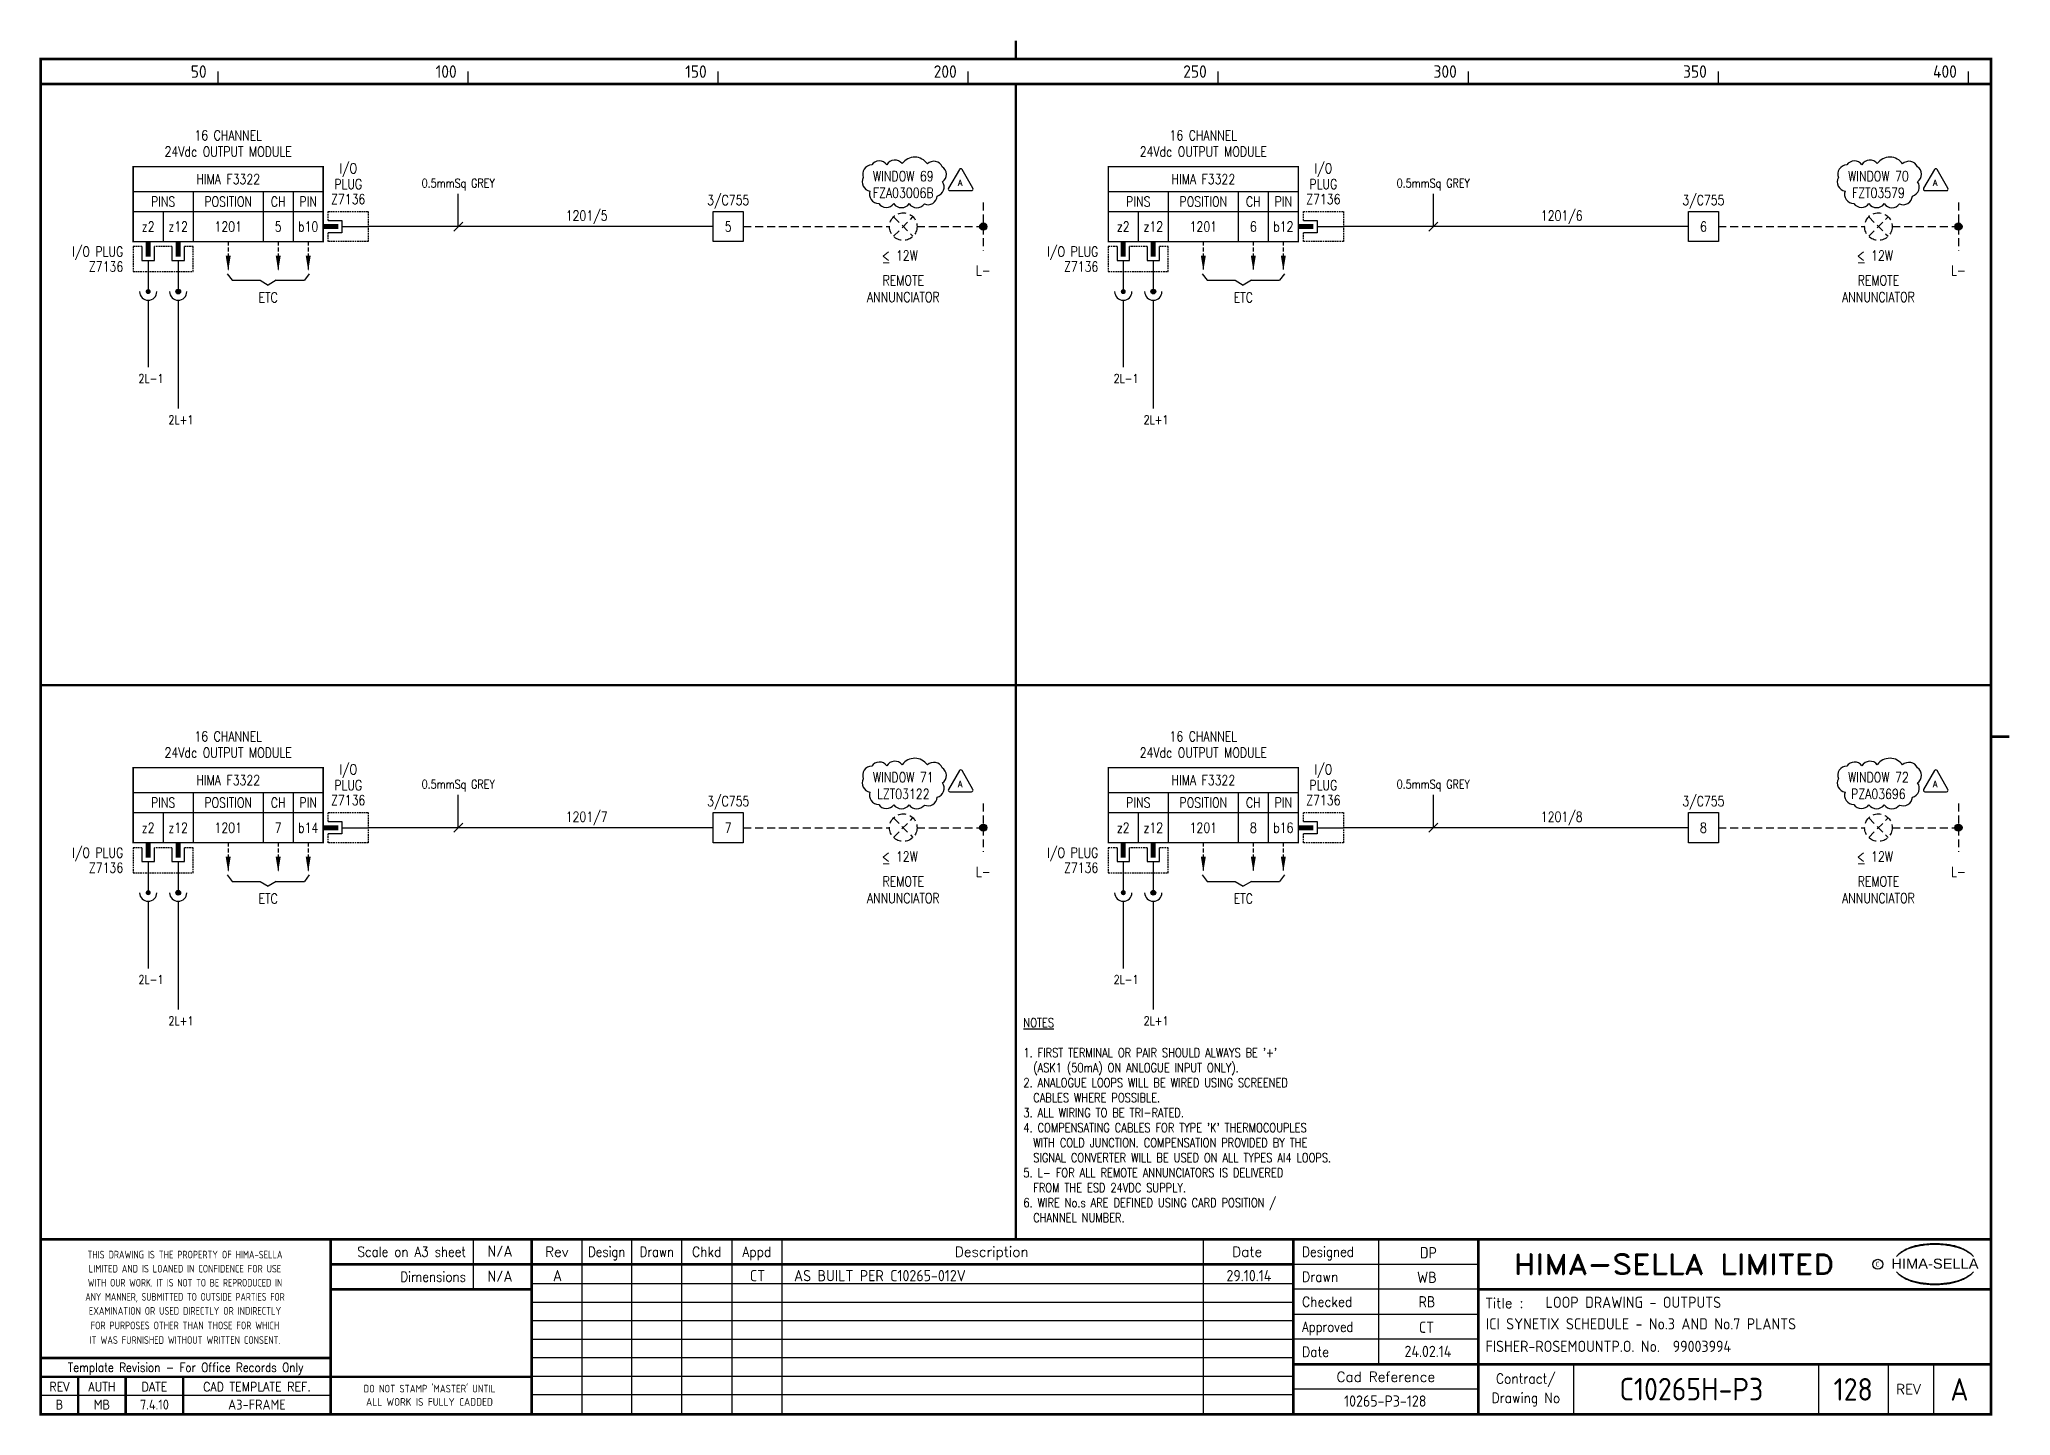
# Model space of a CAD drawing. Extents: x 14 to 408, y 0 to 275.
import ezdxf
from ezdxf.enums import TextEntityAlignment as Align

# ---------------------------------------------------------------- set-up
doc = ezdxf.new("R2010")
doc.units = 0
doc.header["$LTSCALE"] = 0.25
doc.header["$MEASUREMENT"] = 0
doc.linetypes.add('HIDDEN2', pattern=[4.7625, 3.175, -1.5875])
doc.layers.get('0').update_dxf_attribs({"color": 41, "linetype": 'CONTINUOUS'})
for name, color, linetype in [('00-DRG_FRAME', 12, 'CONTINUOUS'), ('01-DRAW', 7, 'CONTINUOUS'), ('04-OUTLINE', 6, 'CONTINUOUS'), ('051-TEXT', 2, 'CONTINUOUS'), ('117', 7, 'CONTINUOUS'), ('117-TEXT', 2, 'CONTINUOUS'), ('DIM', 3, 'CONTINUOUS'), ('LAB', 2, 'CONTINUOUS'), ('RACK', 2, 'CONTINUOUS'), ('SLOT', 2, 'CONTINUOUS'), ('SNA', 2, 'CONTINUOUS'), ('TEXT', 2, 'CONTINUOUS'), ('TPOL', 3, 'CONTINUOUS'), ('XR_FUNCTION', 2, 'CONTINUOUS'), ('XR_MAIN', 2, 'CONTINUOUS')]:
    doc.layers.add(name, color=color, linetype=linetype)
doc.styles.add('ARIAL', font='arial.ttf', dxfattribs={"height": 2.5})
doc.styles.add('CROSSREF', font='romans.shx', dxfattribs={"width": 0.8, "height": 2})
doc.styles.add('FUNCTION', font='ROMANS.shx', dxfattribs={"width": 0.8, "height": 2.5})
doc.styles.add('ISO', font='iso.shx')
doc.styles.add('PINS', font='ROMANS.shx', dxfattribs={"width": 0.8, "height": 2.5})
doc.styles.add('RACK', font='ROMANS.shx', dxfattribs={"width": 0.8, "height": 2.5})
doc.styles.add('ROMAND', font='ROMAND')
doc.styles.add('ROMANS', font='romans.shx', dxfattribs={"width": 0.8})
doc.styles.add('SLOT', font='romans.shx', dxfattribs={"width": 0.8, "height": 2})
doc.styles.add('SYMBOL', font='ROMANS.shx', dxfattribs={"width": 0.8, "height": 20})

msp = doc.modelspace()

# ---------------------------------------------------------------- texts
at = {"layer": '00-DRG_FRAME', "style": 'ISO'}
for s, p in [('50', (47.69, 267.75)), ('100', (97.69, 267.75)), ('150', (147.69, 267.75)), ('200', (197.69, 267.75)), ('250', (247.69, 267.75)), ('300', (297.69, 267.75)), ('350', (347.69, 267.75)), ('400', (397.69, 267.75))]:
    msp.add_text(s, height=2.5, dxfattribs=at).set_placement(p, align=Align.RIGHT)
at = {"layer": '00-DRG_FRAME', "color": 3, "style": 'ISO'}
for s, width, p in [('THIS DRAWING IS THE PROPERTY OF HIMA-SELLA', 0.9, (43.36, 32.44)), ("DO NOT STAMP 'MASTER' UNTIL", 0.95, (92.25, 5.79))]:
    msp.add_text(s, height=1.53, dxfattribs=dict(at, width=width)).set_placement(p, align=Align.MIDDLE)
at = {"layer": '00-DRG_FRAME', "color": 4, "style": 'ROMAND', "width": 0.87}
for s, p in [('Scale on A3 sheet', (99.54, 32)), ('Dimensions', (99.54, 27.01))]:
    msp.add_text(s, height=2, dxfattribs=at).set_placement(p, align=Align.RIGHT)
at = {"layer": '00-DRG_FRAME', "color": 4, "style": 'ROMAND'}
for s, p in [('Rev', (117.7, 32)), ('Description', (204.69, 32)), ('Date', (255.79, 32))]:
    msp.add_text(s, height=2, dxfattribs=at).set_placement(p, align=Align.CENTER)
for s, width, p in [('Design', 0.85, (127.7, 32)), ('Drawn', 0.85, (137.7, 32)), ('Chkd', 0.9, (147.7, 32)), ('Appd', 0.9, (157.7, 32))]:
    msp.add_text(s, height=2, dxfattribs=dict(at, width=width)).set_placement(p, align=Align.CENTER)
for s, width, p in [('Designed', 0.87, (266.75, 32)), ('Drawn', 0.9, (266.75, 27)), ('Checked', 0.9, (266.75, 22)), ('Approved', 0.85, (266.75, 17)), ('Date', 0.9, (266.75, 12))]:
    msp.add_text(s, height=2, dxfattribs=dict(at, width=width)).set_placement(p)
at = {"layer": '00-DRG_FRAME', "style": 'ROMAND', "width": 1.15}
msp.add_text('HIMA-SELLA LIMITED', height=4, dxfattribs=at).set_placement((341.1, 30.5), align=Align.MIDDLE)
at = {"layer": '00-DRG_FRAME', "style": 'ARIAL', "width": 1.05}
msp.add_text('HIMA-SELLA', height=2, dxfattribs=at).set_placement((393.3, 29.63), align=Align.CENTER)
at = {"layer": '00-DRG_FRAME', "color": 3, "style": 'ISO'}
for s, width, p in [('LIMITED AND IS LOANED IN CONFIDENCE FOR USE', 0.9, (43.36, 29.62)), ('ANY MANNER, SUBMITTED TO OUTSIDE PARTIES FOR', 0.87, (43.36, 23.99)), ('WITH OUR WORK. IT IS NOT TO BE REPRODUCED IN', 0.87, (43.36, 26.81)), ('EXAMINATION OR USED DIRECTLY OR INDIRECTLY', 0.9, (43.36, 21.18)), ('IT WAS FURNISHED WITHOUT WRITTEN CONSENT.', 0.9, (43.36, 15.35)), ('FOR PURPOSES OTHER THAN THOSE FOR WHICH', 0.9, (43.36, 18.27))]:
    msp.add_text(s, height=1.53, dxfattribs=dict(at, width=width)).set_placement(p, align=Align.MIDDLE_CENTER)
at = {"layer": '00-DRG_FRAME', "color": 3, "style": 'ISO', "width": 0.9}
msp.add_text('C', height=1, dxfattribs=at).set_placement((381.84, 30), align=Align.CENTER)
at = {"layer": '00-DRG_FRAME', "color": 4, "style": 'ROMAND'}
msp.add_text('Title :', height=2, dxfattribs=at).set_placement((303.5, 21.75))
for s, height, width, p in [('Template Revision - For Office Records Only', 1.8, 0.85, (43.5, 9.62)), ('Contract/', 2, 0.9, (311.5, 7.5)), ('REV', 1.8, 0.9, (18.25, 6)), ('AUTH', 1.8, 0.9, (26.75, 6)), ('DATE', 1.8, 0.9, (37.25, 6)), ('CAD TEMPLATE REF.', 1.8, 0.9, (57.75, 6)), ('Drawing No', 2, 0.9, (311.5, 3.5))]:
    msp.add_text(s, height=height, dxfattribs=dict(at, width=width)).set_placement(p, align=Align.MIDDLE)
for s, p in [('Cad Reference', (283.5, 8)), ('REV', (388, 5.5))]:
    msp.add_text(s, height=2, dxfattribs=at).set_placement(p, align=Align.MIDDLE)
at = {"layer": '00-DRG_FRAME', "color": 41, "style": 'ISO'}
for s, p in [('B', (18.25, 1.45)), ('MB', (26.75, 1.45)), ('7.4.10', (37.25, 1.45)), ('A3-FRAME', (57.75, 1.45))]:
    msp.add_text(s, height=2, dxfattribs=at).set_placement(p, align=Align.CENTER)
at = {"layer": '00-DRG_FRAME', "color": 3, "style": 'ISO'}
msp.add_text('ALL WORK IS FULLY CADDED', height=1.53, dxfattribs=at).set_placement((92.25, 2.98), align=Align.MIDDLE_CENTER)
at = {"layer": '01-DRAW', "color": 2, "style": 'ROMANS', "width": 0.8}
for p in [(60, 222.83), (255, 222.83), (60, 102.64), (255, 102.64)]:
    msp.add_text('ETC', height=2, dxfattribs=at).set_placement(p, align=Align.CENTER)
at = {"layer": '01-DRAW', "style": 'ROMANS', "width": 0.8}
for s, p in [('2L-1', (34.06, 206.76)), ('2L-1', (229.06, 206.76)), ('2L+1', (40.06, 198.5)), ('2L+1', (235.06, 198.5)), ('2L-1', (34.06, 86.56)), ('2L-1', (229.06, 86.56)), ('2L+1', (40.06, 78.31)), ('2L+1', (235.06, 78.31))]:
    msp.add_text(s, height=1.75, dxfattribs=at).set_placement(p)
at = {"layer": '01-DRAW', "char_height": 2, "attachment_point": 5, "style": 'ROMANS'}
for s, insert in [('5', (152, 238)), ('6', (347, 238)), ('7', (152, 117.81)), ('8', (347, 117.81))]:
    msp.add_mtext_dynamic_manual_height_columns(s, width=6, gutter_width=12.5, heights=[5.95], dxfattribs=dict(at, insert=insert))
at = {"layer": '01-DRAW', "insert": (211.02, 79.72), "char_height": 1.8, "width": 80.9791, "attachment_point": 1, "style": 'ROMANS'}
msp.add_mtext("{\\LNOTES\\P\\P}1. FIRST TERMINAL OR PAIR SHOULD ALWAYS BE '+'\\P  (ASK1 (50mA) ON ANLOGUE INPUT ONLY).\\P2. ANALOGUE LOOPS WILL BE WIRED USING SCREENED\\P  CABLES WHERE POSSIBLE.\\P3. ALL WIRING TO BE TRI-RATED.\\P4. COMPENSATING CABLES FOR TYPE 'K' THERMOCOUPLES \\P  WITH COLD JUNCTION. COMPENSATION PROVIDED BY THE\\P  SIGNAL CONVERTER WILL BE USED ON ALL TYPES AI4 LOOPS.\\P5. L- FOR ALL REMOTE ANNUNCIATORS IS DELIVERED \\P  FROM THE ESD 24VDC SUPPLY.\\P6. WIRE No.s ARE DEFINED USING CARD POSITION /\\P  CHANNEL NUMBER.          ", dxfattribs=at)
at = {"layer": '04-OUTLINE', "style": 'ROMANS', "width": 0.95}
for p in [(198.37, 246.73), (393.37, 246.73), (198.37, 126.54), (393.37, 126.54)]:
    msp.add_text('A', height=1.21, dxfattribs=at).set_placement(p, align=Align.MIDDLE)
at = {"layer": '051-TEXT', "style": 'ROMANS', "width": 0.8}
for s, p in [('3/C755', (152, 242.3)), ('3/C755', (347, 242.3)), ('1201/5', (123.68, 239.19)), ('1201/6', (318.68, 239.19)), ('3/C755', (152, 122.11)), ('3/C755', (347, 122.11)), ('1201/7', (123.68, 119)), ('1201/8', (318.68, 119))]:
    msp.add_text(s, height=2, dxfattribs=at).set_placement(p, align=Align.CENTER)
for p in [(203, 230.2), (398, 230.2), (203, 110.01), (398, 110.01)]:
    msp.add_text('L-', height=2, dxfattribs=at).set_placement(p, align=Align.TOP_CENTER)
at = {"layer": '117-TEXT', "style": 'SLOT', "width": 0.8}
for s, p in [('<', (182.68, 231.24)), ('12W', (185.54, 231.23)), ('<', (377.68, 231.24)), ('12W', (380.54, 231.23)), ('-', (182.68, 229.88)), ('-', (377.68, 229.88)), ('<', (182.68, 111.05)), ('-', (182.68, 109.69)), ('12W', (185.54, 111.04)), ('<', (377.68, 111.05)), ('-', (377.68, 109.69)), ('12W', (380.54, 111.04))]:
    msp.add_text(s, height=2, dxfattribs=at).set_placement(p)
at = {"layer": 'DIM', "style": 'ROMANS', "width": 0.8}
for p in [(98, 245.81), (293, 245.81), (98, 125.61), (293, 125.61)]:
    msp.add_text('0.5mmSq GREY', height=1.75, dxfattribs=at).set_placement(p, align=Align.CENTER)
at = {"layer": 'TEXT', "color": 2, "char_height": 2, "style": 'ROMANS'}
for s, insert, attachment_point in [('WINDOW 69\\PFZA03006B', (187, 243.75), 8), ('WINDOW 70\\PFZT03579', (382, 243.75), 8), ('REMOTE\\PANNUNCIATOR', (187, 228.25), 2), ('REMOTE\\PANNUNCIATOR', (382, 228.25), 2), ('WINDOW 71\\PLZT03122', (187, 123.56), 8), ('WINDOW 72\\PPZA03696', (382, 123.56), 8), ('REMOTE\\PANNUNCIATOR', (187, 108.06), 2), ('REMOTE\\PANNUNCIATOR', (382, 108.06), 2)]:
    msp.add_mtext_dynamic_manual_height_columns(s, width=50, gutter_width=12.5, heights=[0], dxfattribs=dict(at, insert=insert, attachment_point=attachment_point))

# ---------------------------------------------------------------- blocks, each defined once
blk = doc.blocks.new('A3-REVA')
at = {"layer": '051-TEXT', "style": 'ISO'}
for tag, p in [('DESIGNED', (292.01, 31.7)), ('A', (117.73, 27.28)), ('DES', (127.73, 27.28)), ('DRN', (137.73, 27.28)), ('CHKD', (147.73, 27.28)), ('APPD', (157.73, 27.28)), ('DATE', (256, 27.28)), ('DRAWN', (291.72, 26.77)), ('CHECKED', (291.72, 21.89)), ('APPD', (291.65, 16.79)), ('DATE', (291.92, 11.96))]:
    blk.add_attdef(tag, text='', height=2.25, dxfattribs=at).set_placement(p, align=Align.CENTER)
blk.add_attdef('DESCRIPTION', (165.03, 27.28), '', height=2.25, dxfattribs=at)
blk = doc.blocks.new('A3-TITLE')
at = {"layer": '051-TEXT', "style": 'ISO'}
blk.add_attdef('TITLE_1', (315.46, 21.78), '', height=2.25, dxfattribs=at)
for tag, p in [('DRGNO', (376.96, 3.24)), ('REV.', (398.2, 3.24))]:
    blk.add_attdef(tag, text='', height=4.5, dxfattribs=at).set_placement(p, align=Align.CENTER)
blk = doc.blocks.new('A3-CONTRACT')
at = {"layer": '051-TEXT', "color": 41, "style": 'ISO'}
for tag, height, p in [('SCALE', 2.25, (106.71, 31.82)), ('DIMS', 2.25, (106.71, 26.8)), ('CAD-REF', 2.25, (283.73, 1.84)), ('CONTRACT', 4.5, (344.94, 3.1))]:
    blk.add_attdef(tag, text='', height=height, dxfattribs=at).set_placement(p, align=Align.CENTER)
for tag, p in [('TITLE_2', (303.86, 17.28)), ('TITLE_3', (303.79, 12.78))]:
    blk.add_attdef(tag, p, '', height=2.25, dxfattribs=at)
blk = doc.blocks.new('DOT')
for radius in [0.75, 0.65, 0.55, 0.45, 0.35, 0.25, 0.15, 0.05]:
    blk.add_circle((0, 0), radius)
blk = doc.blocks.new('F3322-05')
for p, q in [((-38, 7), (0, 7)), ((-26, 7), (-26, -3)), ((-12, 7), (-12, -3)), ((-6, 7), (-6, -3)), ((-38, 3), (0, 3)), ((-32, 3), (-32, -3)), ((1, 1.25), (3.75, 1.25)), ((3.75, 1.25), (3.75, -1.25)), ((3.75, 0), (9, 0)), ((3.75, -1.25), (1, -1.25)), ((-36.25, -4), (-36.25, -6.75)), ((-36.25, -6.75), (-33.75, -6.75)), ((-35, -6.75), (-35, -9)), ((-33.75, -6.75), (-33.75, -4)), ((-30.25, -4), (-30.25, -6.75)), ((-30.25, -6.75), (-27.75, -6.75)), ((-29, -6.75), (-29, -9)), ((-27.75, -6.75), (-27.75, -4))]:
    blk.add_line(p, q)
at = {"const_width": 0.3}
blk.add_lwpolyline([(0, -3), (-38, -3), (-38, 12), (0, 12)], close=True, dxfattribs=at)
blk.add_lwpolyline([(3, 0, 1, 1, 0), (0, 0, 0.5, 0.5, 0)], format="xyseb")
at = {"color": 3, "linetype": 'HIDDEN2', "ltscale": 0.4}
for points in [[(1, 1.25), (1, 3), (9, 3), (9, -3), (1, -3), (1, -1.25)], [(-36.25, -4), (-38, -4), (-38, -9), (-26, -9), (-26, -4), (-27.75, -4)], [(-30.25, -4), (-33.75, -4)]]:
    blk.add_lwpolyline(points, dxfattribs=at)
at = {"const_width": 1}
for points in [[(-35, -6), (-35, -3)], [(-29, -6), (-29, -3)]]:
    blk.add_lwpolyline(points, dxfattribs=at)
at = {"layer": 'LAB', "style": 'PINS', "width": 0.8, "flags": 1}
blk.add_attdef('LAB1', text='', height=1.5, dxfattribs=at).set_placement((-41, -1), align=Align.RIGHT)
at = {"layer": 'RACK', "style": 'RACK', "width": 0.8}
blk.add_attdef('SLOT', text='', height=2, dxfattribs=at).set_placement((-19, 0), align=Align.MIDDLE)
at = {"layer": 'SLOT', "style": 'SLOT', "width": 0.8}
blk.add_attdef('ADD1', text='', height=2, dxfattribs=at).set_placement((-9, 0), align=Align.MIDDLE)
at = {"layer": 'SNA', "style": 'SYMBOL', "width": 0.8, "flags": 1}
blk.add_attdef('SNA', text='', height=1.5, dxfattribs=at).set_placement((-41, 5), align=Align.RIGHT)
at = {"layer": 'TEXT', "style": 'ROMANS', "width": 0.8}
for s, p in [('24Vdc OUTPUT MODULE', (-19, 14)), ('16 CHANNEL', (-19, 17.25))]:
    blk.add_text(s, height=2, dxfattribs=at).set_placement(p, align=Align.CENTER)
for s, p in [('I/O', (5, 11.5)), ('HIMA F3322', (-19, 9.5)), ('PLUG', (5, 8.5)), ('PINS', (-32, 5)), ('POSITION', (-19, 5)), ('CH', (-9, 5)), ('PIN', (-3, 5)), ('Z7136', (5, 5.5)), ('z2', (-35, 0)), ('z12', (-29, 0)), ('b10', (-3, 0))]:
    blk.add_text(s, height=2, dxfattribs=at).set_placement(p, align=Align.MIDDLE)
for s, p in [('I/O PLUG', (-40, -5)), ('Z7136', (-40, -8))]:
    blk.add_text(s, height=2, dxfattribs=at).set_placement(p, align=Align.MIDDLE_RIGHT)
at = {"layer": 'TPOL', "color": 2, "style": 'PINS', "width": 0.8}
blk.add_attdef('CN1', text='', height=2, dxfattribs=at).set_placement((-3, 0), align=Align.MIDDLE)
at = {"layer": 'TPOL', "style": 'PINS', "width": 0.8, "flags": 1}
blk.add_attdef('CN2', text='', height=1, dxfattribs=at).set_placement((9, 0), align=Align.MIDDLE_RIGHT)
for tag, p in [('CN3', (-35, -9)), ('CN4', (-29, -9))]:
    blk.add_attdef(tag, text='', height=1, dxfattribs=at).set_placement(p, align=Align.BOTTOM_CENTER)
at = {"layer": 'XR_FUNCTION', "style": 'FUNCTION', "width": 0.8, "flags": 1}
blk.add_attdef('XR_FUNCTION', text='', height=1.5, dxfattribs=at).set_placement((-41, 7), align=Align.RIGHT)
at = {"layer": 'XR_MAIN', "style": 'CROSSREF', "width": 0.8, "flags": 1}
blk.add_attdef('XR_MAIN', text='', height=1.5, dxfattribs=at).set_placement((-41, 1), align=Align.RIGHT)
blk = doc.blocks.new('F3322-06')
for p, q in [((-38, 7), (0, 7)), ((-26, 7), (-26, -3)), ((-12, 7), (-12, -3)), ((-6, 7), (-6, -3)), ((-38, 3), (0, 3)), ((-32, 3), (-32, -3)), ((1, 1.25), (3.75, 1.25)), ((3.75, 1.25), (3.75, -1.25)), ((3.75, 0), (9, 0)), ((3.75, -1.25), (1, -1.25)), ((-36.25, -4), (-36.25, -6.75)), ((-36.25, -6.75), (-33.75, -6.75)), ((-35, -6.75), (-35, -9)), ((-33.75, -6.75), (-33.75, -4)), ((-30.25, -4), (-30.25, -6.75)), ((-30.25, -6.75), (-27.75, -6.75)), ((-29, -6.75), (-29, -9)), ((-27.75, -6.75), (-27.75, -4))]:
    blk.add_line(p, q)
at = {"const_width": 0.3}
blk.add_lwpolyline([(0, -3), (-38, -3), (-38, 12), (0, 12)], close=True, dxfattribs=at)
blk.add_lwpolyline([(3, 0, 1, 1, 0), (0, 0, 0.5, 0.5, 0)], format="xyseb")
at = {"color": 3, "linetype": 'HIDDEN2', "ltscale": 0.4}
for points in [[(1, 1.25), (1, 3), (9, 3), (9, -3), (1, -3), (1, -1.25)], [(-36.25, -4), (-38, -4), (-38, -9), (-26, -9), (-26, -4), (-27.75, -4)], [(-30.25, -4), (-33.75, -4)]]:
    blk.add_lwpolyline(points, dxfattribs=at)
at = {"const_width": 1}
for points in [[(-35, -6), (-35, -3)], [(-29, -6), (-29, -3)]]:
    blk.add_lwpolyline(points, dxfattribs=at)
at = {"layer": 'LAB', "style": 'PINS', "width": 0.8, "flags": 1}
blk.add_attdef('LAB1', text='', height=1.5, dxfattribs=at).set_placement((-41, -1), align=Align.RIGHT)
at = {"layer": 'RACK', "style": 'RACK', "width": 0.8}
blk.add_attdef('SLOT', text='', height=2, dxfattribs=at).set_placement((-19, 0), align=Align.MIDDLE)
at = {"layer": 'SLOT', "style": 'SLOT', "width": 0.8}
blk.add_attdef('ADD1', text='', height=2, dxfattribs=at).set_placement((-9, 0), align=Align.MIDDLE)
at = {"layer": 'SNA', "style": 'SYMBOL', "width": 0.8, "flags": 1}
blk.add_attdef('SNA', text='', height=1.5, dxfattribs=at).set_placement((-41, 5), align=Align.RIGHT)
at = {"layer": 'TEXT', "style": 'ROMANS', "width": 0.8}
for s, p in [('24Vdc OUTPUT MODULE', (-19, 14)), ('16 CHANNEL', (-19, 17.25))]:
    blk.add_text(s, height=2, dxfattribs=at).set_placement(p, align=Align.CENTER)
for s, p in [('I/O', (5, 11.5)), ('HIMA F3322', (-19, 9.5)), ('PLUG', (5, 8.5)), ('PINS', (-32, 5)), ('POSITION', (-19, 5)), ('CH', (-9, 5)), ('PIN', (-3, 5)), ('Z7136', (5, 5.5)), ('z2', (-35, 0)), ('z12', (-29, 0)), ('b12', (-3, 0))]:
    blk.add_text(s, height=2, dxfattribs=at).set_placement(p, align=Align.MIDDLE)
for s, p in [('I/O PLUG', (-40, -5)), ('Z7136', (-40, -8))]:
    blk.add_text(s, height=2, dxfattribs=at).set_placement(p, align=Align.MIDDLE_RIGHT)
at = {"layer": 'TPOL', "color": 2, "style": 'PINS', "width": 0.8}
blk.add_attdef('CN1', text='', height=2, dxfattribs=at).set_placement((-3, 0), align=Align.MIDDLE)
at = {"layer": 'TPOL', "style": 'PINS', "width": 0.8, "flags": 1}
blk.add_attdef('CN2', text='', height=1, dxfattribs=at).set_placement((9, 0), align=Align.MIDDLE_RIGHT)
for tag, p in [('CN3', (-35, -9)), ('CN4', (-29, -9))]:
    blk.add_attdef(tag, text='', height=1, dxfattribs=at).set_placement(p, align=Align.BOTTOM_CENTER)
at = {"layer": 'XR_FUNCTION', "style": 'FUNCTION', "width": 0.8, "flags": 1}
blk.add_attdef('XR_FUNCTION', text='', height=1.5, dxfattribs=at).set_placement((-41, 7), align=Align.RIGHT)
at = {"layer": 'XR_MAIN', "style": 'CROSSREF', "width": 0.8, "flags": 1}
blk.add_attdef('XR_MAIN', text='', height=1.5, dxfattribs=at).set_placement((-41, 1), align=Align.RIGHT)
blk = doc.blocks.new('F3322-07')
for p, q in [((-38, 7), (0, 7)), ((-26, 7), (-26, -3)), ((-12, 7), (-12, -3)), ((-6, 7), (-6, -3)), ((-38, 3), (0, 3)), ((-32, 3), (-32, -3)), ((1, 1.25), (3.75, 1.25)), ((3.75, 1.25), (3.75, -1.25)), ((3.75, 0), (9, 0)), ((3.75, -1.25), (1, -1.25)), ((-36.25, -4), (-36.25, -6.75)), ((-36.25, -6.75), (-33.75, -6.75)), ((-35, -6.75), (-35, -9)), ((-33.75, -6.75), (-33.75, -4)), ((-30.25, -4), (-30.25, -6.75)), ((-30.25, -6.75), (-27.75, -6.75)), ((-29, -6.75), (-29, -9)), ((-27.75, -6.75), (-27.75, -4))]:
    blk.add_line(p, q)
at = {"const_width": 0.3}
blk.add_lwpolyline([(0, -3), (-38, -3), (-38, 12), (0, 12)], close=True, dxfattribs=at)
blk.add_lwpolyline([(3, 0, 1, 1, 0), (0, 0, 0.5, 0.5, 0)], format="xyseb")
at = {"color": 3, "linetype": 'HIDDEN2', "ltscale": 0.4}
for points in [[(1, 1.25), (1, 3), (9, 3), (9, -3), (1, -3), (1, -1.25)], [(-36.25, -4), (-38, -4), (-38, -9), (-26, -9), (-26, -4), (-27.75, -4)], [(-30.25, -4), (-33.75, -4)]]:
    blk.add_lwpolyline(points, dxfattribs=at)
at = {"const_width": 1}
for points in [[(-35, -6), (-35, -3)], [(-29, -6), (-29, -3)]]:
    blk.add_lwpolyline(points, dxfattribs=at)
at = {"layer": 'LAB', "style": 'PINS', "width": 0.8, "flags": 1}
blk.add_attdef('LAB1', text='', height=1.5, dxfattribs=at).set_placement((-41, -1), align=Align.RIGHT)
at = {"layer": 'RACK', "style": 'RACK', "width": 0.8}
blk.add_attdef('SLOT', text='', height=2, dxfattribs=at).set_placement((-19, 0), align=Align.MIDDLE)
at = {"layer": 'SLOT', "style": 'SLOT', "width": 0.8}
blk.add_attdef('ADD1', text='', height=2, dxfattribs=at).set_placement((-9, 0), align=Align.MIDDLE)
at = {"layer": 'SNA', "style": 'SYMBOL', "width": 0.8, "flags": 1}
blk.add_attdef('SNA', text='', height=1.5, dxfattribs=at).set_placement((-41, 5), align=Align.RIGHT)
at = {"layer": 'TEXT', "style": 'ROMANS', "width": 0.8}
for s, p in [('24Vdc OUTPUT MODULE', (-19, 14)), ('16 CHANNEL', (-19, 17.25))]:
    blk.add_text(s, height=2, dxfattribs=at).set_placement(p, align=Align.CENTER)
for s, p in [('I/O', (5, 11.5)), ('HIMA F3322', (-19, 9.5)), ('PLUG', (5, 8.5)), ('PINS', (-32, 5)), ('POSITION', (-19, 5)), ('CH', (-9, 5)), ('PIN', (-3, 5)), ('Z7136', (5, 5.5)), ('z2', (-35, 0)), ('z12', (-29, 0)), ('b14', (-3, 0))]:
    blk.add_text(s, height=2, dxfattribs=at).set_placement(p, align=Align.MIDDLE)
for s, p in [('I/O PLUG', (-40, -5)), ('Z7136', (-40, -8))]:
    blk.add_text(s, height=2, dxfattribs=at).set_placement(p, align=Align.MIDDLE_RIGHT)
at = {"layer": 'TPOL', "color": 2, "style": 'PINS', "width": 0.8}
blk.add_attdef('CN1', text='', height=2, dxfattribs=at).set_placement((-3, 0), align=Align.MIDDLE)
at = {"layer": 'TPOL', "style": 'PINS', "width": 0.8, "flags": 1}
blk.add_attdef('CN2', text='', height=1, dxfattribs=at).set_placement((9, 0), align=Align.MIDDLE_RIGHT)
for tag, p in [('CN3', (-35, -9)), ('CN4', (-29, -9))]:
    blk.add_attdef(tag, text='', height=1, dxfattribs=at).set_placement(p, align=Align.BOTTOM_CENTER)
at = {"layer": 'XR_FUNCTION', "style": 'FUNCTION', "width": 0.8, "flags": 1}
blk.add_attdef('XR_FUNCTION', text='', height=1.5, dxfattribs=at).set_placement((-41, 7), align=Align.RIGHT)
at = {"layer": 'XR_MAIN', "style": 'CROSSREF', "width": 0.8, "flags": 1}
blk.add_attdef('XR_MAIN', text='', height=1.5, dxfattribs=at).set_placement((-41, 1), align=Align.RIGHT)
blk = doc.blocks.new('F3322-08')
for p, q in [((-38, 7), (0, 7)), ((-26, 7), (-26, -3)), ((-12, 7), (-12, -3)), ((-6, 7), (-6, -3)), ((-38, 3), (0, 3)), ((-32, 3), (-32, -3)), ((1, 1.25), (3.75, 1.25)), ((3.75, 1.25), (3.75, -1.25)), ((3.75, 0), (9, 0)), ((3.75, -1.25), (1, -1.25)), ((-36.25, -4), (-36.25, -6.75)), ((-36.25, -6.75), (-33.75, -6.75)), ((-35, -6.75), (-35, -9)), ((-33.75, -6.75), (-33.75, -4)), ((-30.25, -4), (-30.25, -6.75)), ((-30.25, -6.75), (-27.75, -6.75)), ((-29, -6.75), (-29, -9)), ((-27.75, -6.75), (-27.75, -4))]:
    blk.add_line(p, q)
at = {"const_width": 0.3}
blk.add_lwpolyline([(0, -3), (-38, -3), (-38, 12), (0, 12)], close=True, dxfattribs=at)
blk.add_lwpolyline([(3, 0, 1, 1, 0), (0, 0, 0.5, 0.5, 0)], format="xyseb")
at = {"color": 3, "linetype": 'HIDDEN2', "ltscale": 0.4}
for points in [[(1, 1.25), (1, 3), (9, 3), (9, -3), (1, -3), (1, -1.25)], [(-36.25, -4), (-38, -4), (-38, -9), (-26, -9), (-26, -4), (-27.75, -4)], [(-30.25, -4), (-33.75, -4)]]:
    blk.add_lwpolyline(points, dxfattribs=at)
at = {"const_width": 1}
for points in [[(-35, -6), (-35, -3)], [(-29, -6), (-29, -3)]]:
    blk.add_lwpolyline(points, dxfattribs=at)
at = {"layer": 'LAB', "style": 'PINS', "width": 0.8, "flags": 1}
blk.add_attdef('LAB1', text='', height=1.5, dxfattribs=at).set_placement((-41, -1), align=Align.RIGHT)
at = {"layer": 'RACK', "style": 'RACK', "width": 0.8}
blk.add_attdef('SLOT', text='', height=2, dxfattribs=at).set_placement((-19, 0), align=Align.MIDDLE)
at = {"layer": 'SLOT', "style": 'SLOT', "width": 0.8}
blk.add_attdef('ADD1', text='', height=2, dxfattribs=at).set_placement((-9, 0), align=Align.MIDDLE)
at = {"layer": 'SNA', "style": 'SYMBOL', "width": 0.8, "flags": 1}
blk.add_attdef('SNA', text='', height=1.5, dxfattribs=at).set_placement((-41, 5), align=Align.RIGHT)
at = {"layer": 'TEXT', "style": 'ROMANS', "width": 0.8}
for s, p in [('24Vdc OUTPUT MODULE', (-19, 14)), ('16 CHANNEL', (-19, 17.25))]:
    blk.add_text(s, height=2, dxfattribs=at).set_placement(p, align=Align.CENTER)
for s, p in [('I/O', (5, 11.5)), ('HIMA F3322', (-19, 9.5)), ('PLUG', (5, 8.5)), ('PINS', (-32, 5)), ('POSITION', (-19, 5)), ('CH', (-9, 5)), ('PIN', (-3, 5)), ('Z7136', (5, 5.5)), ('z2', (-35, 0)), ('z12', (-29, 0)), ('b16', (-3, 0))]:
    blk.add_text(s, height=2, dxfattribs=at).set_placement(p, align=Align.MIDDLE)
for s, p in [('I/O PLUG', (-40, -5)), ('Z7136', (-40, -8))]:
    blk.add_text(s, height=2, dxfattribs=at).set_placement(p, align=Align.MIDDLE_RIGHT)
at = {"layer": 'TPOL', "color": 2, "style": 'PINS', "width": 0.8}
blk.add_attdef('CN1', text='', height=2, dxfattribs=at).set_placement((-3, 0), align=Align.MIDDLE)
at = {"layer": 'TPOL', "style": 'PINS', "width": 0.8, "flags": 1}
blk.add_attdef('CN2', text='', height=1, dxfattribs=at).set_placement((9, 0), align=Align.MIDDLE_RIGHT)
for tag, p in [('CN3', (-35, -9)), ('CN4', (-29, -9))]:
    blk.add_attdef(tag, text='', height=1, dxfattribs=at).set_placement(p, align=Align.BOTTOM_CENTER)
at = {"layer": 'XR_FUNCTION', "style": 'FUNCTION', "width": 0.8, "flags": 1}
blk.add_attdef('XR_FUNCTION', text='', height=1.5, dxfattribs=at).set_placement((-41, 7), align=Align.RIGHT)
at = {"layer": 'XR_MAIN', "style": 'CROSSREF', "width": 0.8, "flags": 1}
blk.add_attdef('XR_MAIN', text='', height=1.5, dxfattribs=at).set_placement((-41, 1), align=Align.RIGHT)
blk = doc.blocks.new('A3-REVB')
at = {"layer": '051-TEXT', "style": 'ISO'}
for tag, p in [('A', (124.85, -20.36)), ('DES', (134.85, -20.36)), ('DRN', (144.85, -20.36)), ('CHKD', (154.85, -20.36)), ('APPD', (164.85, -20.36)), ('DATE', (263.12, -20.36))]:
    blk.add_attdef(tag, text='', height=2.25, dxfattribs=at).set_placement(p, align=Align.CENTER)
blk.add_attdef('DESCRIPTION', (172.15, -20.36), '', height=2.25, dxfattribs=at)

# ---------------------------------------------------------------- linework, layer by layer
at = {"layer": '00-DRG_FRAME'}
for p, q in [((50, 266.5), (50, 269)), ((100, 266.5), (100, 269)), ((150, 266.5), (150, 269)), ((200, 266.5), (200, 269)), ((250, 266.5), (250, 269)), ((300, 266.5), (300, 269)), ((350, 266.5), (350, 269)), ((400, 266.5), (400, 269)), ((101.01, 35.5), (101.01, 25.5)), ((122.7, 35.5), (122.7, 0.5)), ((132.7, 0.5), (132.7, 35.5)), ((142.7, 0.5), (142.7, 35.5)), ((152.7, 35.5), (152.7, 0.5)), ((162.7, 35.5), (162.7, 0.5)), ((247, 35.5), (247, 0.5)), ((282, 35.5), (282, 10.5)), ((265, 30.5), (302, 30.5)), ((265, 26.59), (112.7, 26.59)), ((302, 25.5), (265, 25.5)), ((265, 22.89), (112.7, 22.89)), ((265, 20.5), (302, 20.5)), ((265, 19.19), (112.7, 19.19)), ((265, 15.49), (112.7, 15.49)), ((302, 15.5), (265, 15.5)), ((265, 11.79), (112.7, 11.79)), ((265, 8.09), (112.7, 8.09)), ((321, 10.5), (321, 0.5)), ((370, 10.5), (370, 0.5)), ((384, 0.5), (384, 10.5)), ((393, 10.5), (393, 0.5)), ((72.5, 4.25), (14.5, 4.25)), ((265, 4.39), (112.7, 4.39)), ((302, 5.5), (265, 5.5))]:
    msp.add_line(p, q, dxfattribs=at)
at = {"layer": '00-DRG_FRAME', "const_width": 0.5}
for points in [[(209.5, 271.5), (209.5, 275.18)], [(209.5, 271.5), (209.5, 275.18)], [(14.5, 266.5), (404.5, 266.5)], [(209.5, 35.5), (209.5, 266.5)], [(14.5, 146.31), (404.5, 146.31)], [(404.5, 136), (408.18, 136)], [(404.5, 35.5), (14.5, 35.5)], [(72.5, 0.5), (72.5, 35.5)], [(112.7, 0.5), (112.7, 35.5)], [(265, 35.5), (265, 0.5)], [(302, 0.5), (302, 35.5)], [(265, 30.5), (72.5, 30.5)], [(112.7, 25.5), (72.5, 25.5)], [(404.5, 25.5), (302, 25.5)], [(14.5, 11.75), (72.5, 11.75)], [(14.5, 8), (72.5, 8)], [(22, 0.5), (22, 8)], [(31.5, 0.5), (31.5, 8)], [(43, 0.5), (43, 8)], [(112.7, 8), (72.5, 8)], [(265, 10.5), (404.5, 10.5)]]:
    msp.add_lwpolyline(points, dxfattribs=at)
msp.add_lwpolyline([(14.5, 0.5), (404.5, 0.5), (404.5, 271.5), (14.5, 271.5)], close=True, dxfattribs=at)
at = {"layer": '00-DRG_FRAME', "color": 3}
msp.add_circle((381.88, 30.5), 1, dxfattribs=at)
for centre, radius, start, end in [((390.6, 26.83), 7.24, 106.0532, 133.5024), ((390.88, 27.01), 7.3, 130.419, 136.057), ((390.11, 28.1), 5.98, 122.244, 131.6154), ((389.75, 28.78), 5.21, 111.8206, 122.8668), ((391.78, 24.7), 9.76, 107.5931, 113.9452), ((393.1, 18.5), 15.94, 89.2698, 106.3911), ((392.1, 23.52), 10.99, 96.0146, 107.3203), ((393.29, 16.31), 18.28, 92.8917, 97.3734), ((393.24, 18.86), 15.73, 89.7805, 93.1738), ((393.36, 18.86), 15.73, 86.8262, 90.2195), ((393.51, 18.5), 15.94, 73.6089, 90.7302), ((393.31, 16.31), 18.28, 82.6266, 87.1083), ((394.51, 23.52), 10.99, 72.6797, 83.9854), ((394.83, 24.7), 9.76, 66.0548, 72.4069), ((396, 26.83), 7.24, 46.4976, 73.9468), ((396.85, 28.78), 5.21, 57.1332, 68.1794), ((396.49, 28.1), 5.98, 48.3846, 57.756), ((395.73, 27.01), 7.3, 43.943, 49.581), ((390.88, 34.04), 7.3, 223.943, 229.581), ((390.6, 34.23), 7.24, 226.4976, 253.9468), ((390.11, 32.96), 5.98, 228.3846, 237.756), ((389.75, 32.28), 5.21, 237.1332, 248.1794), ((396, 34.23), 7.24, 286.0532, 313.5024), ((396.85, 32.28), 5.21, 291.8206, 302.8668), ((396.49, 32.96), 5.98, 302.244, 311.6154), ((395.73, 34.04), 7.3, 310.419, 316.057), ((391.78, 36.36), 9.76, 246.0548, 252.4069), ((393.1, 42.56), 15.94, 253.6089, 270.7302), ((392.1, 37.54), 10.99, 252.6797, 263.9854), ((393.29, 44.75), 18.28, 262.6266, 267.1083), ((393.24, 42.19), 15.73, 266.8262, 270.2195), ((393.51, 42.56), 15.94, 269.2698, 286.3911), ((393.36, 42.19), 15.73, 269.7805, 273.1738), ((393.31, 44.75), 18.28, 272.8917, 277.3734), ((394.51, 37.54), 10.99, 276.0146, 287.3203), ((394.83, 36.36), 9.76, 287.5931, 293.9452)]:
    msp.add_arc(centre, radius, start, end, dxfattribs=at)
at = {"layer": '01-DRAW'}
for p, q in [((149, 241), (155, 241)), ((149, 235), (149, 241)), ((155, 241), (155, 235)), ((344, 241), (350, 241)), ((344, 235), (344, 241)), ((350, 241), (350, 235)), ((149, 238), (80, 238)), ((344, 238), (275, 238)), ((155, 235), (149, 235)), ((350, 235), (344, 235)), ((36, 229), (36, 225)), ((42, 229), (42, 225)), ((231, 229), (231, 225)), ((237, 229), (237, 225)), ((51.8, 228.55), (52.77, 227.26)), ((52.77, 227.26), (58.38, 227.26)), ((58.38, 227.26), (60, 226.29)), ((61.62, 227.26), (60, 226.29)), ((61.62, 227.26), (67.23, 227.26)), ((68.2, 228.55), (67.23, 227.26)), ((246.8, 228.55), (247.77, 227.26)), ((247.77, 227.26), (253.38, 227.26)), ((253.38, 227.26), (255, 226.29)), ((256.62, 227.26), (255, 226.29)), ((256.62, 227.26), (262.23, 227.26)), ((263.2, 228.55), (262.23, 227.26)), ((36, 223.27), (36, 209.87)), ((42, 223.27), (42, 201.61)), ((42, 223.27), (42, 201.61)), ((231, 223.27), (231, 209.87)), ((237, 223.27), (237, 201.61)), ((237, 223.27), (237, 201.61)), ((149, 120.81), (155, 120.81)), ((149, 114.81), (149, 120.81)), ((155, 120.81), (155, 114.81)), ((344, 120.81), (350, 120.81)), ((344, 114.81), (344, 120.81)), ((350, 120.81), (350, 114.81)), ((149, 117.81), (80, 117.81)), ((155, 114.81), (149, 114.81)), ((344, 117.81), (275, 117.81)), ((350, 114.81), (344, 114.81)), ((36, 108.81), (36, 104.81)), ((42, 108.81), (42, 104.81)), ((51.8, 108.36), (52.77, 107.06)), ((52.77, 107.06), (58.38, 107.06)), ((58.38, 107.06), (60, 106.09)), ((61.62, 107.06), (60, 106.09)), ((61.62, 107.06), (67.23, 107.06)), ((68.2, 108.36), (67.23, 107.06)), ((231, 108.81), (231, 104.81)), ((237, 108.81), (237, 104.81)), ((246.8, 108.36), (247.77, 107.06)), ((247.77, 107.06), (253.38, 107.06)), ((253.38, 107.06), (255, 106.09)), ((256.62, 107.06), (255, 106.09)), ((256.62, 107.06), (262.23, 107.06)), ((263.2, 108.36), (262.23, 107.06)), ((36, 103.08), (36, 89.68)), ((42, 103.08), (42, 81.42)), ((42, 103.08), (42, 81.42)), ((231, 103.08), (231, 89.68)), ((237, 103.08), (237, 81.42)), ((237, 103.08), (237, 81.42))]:
    msp.add_line(p, q, dxfattribs=at)
at = {"layer": '01-DRAW', "color": 0, "linetype": 'HIDDEN2', "ltscale": 2}
for p, q in [((203, 242.8), (203, 233.2)), ((398, 242.8), (398, 233.2)), ((155, 238), (184.25, 238)), ((185.06, 236.06), (188.94, 239.94)), ((185.06, 239.94), (188.94, 236.06)), ((189.75, 238), (203, 238)), ((350, 238), (379.25, 238)), ((380.06, 236.06), (383.94, 239.94)), ((380.06, 239.94), (383.94, 236.06)), ((384.75, 238), (398, 238)), ((203, 122.61), (203, 113.01)), ((398, 122.61), (398, 113.01)), ((185.06, 115.86), (188.94, 119.75)), ((185.06, 119.75), (188.94, 115.86)), ((380.06, 115.86), (383.94, 119.75)), ((380.06, 119.75), (383.94, 115.86)), ((155, 117.81), (184.25, 117.81)), ((189.75, 117.81), (203, 117.81)), ((350, 117.81), (379.25, 117.81)), ((384.75, 117.81), (398, 117.81))]:
    msp.add_line(p, q, dxfattribs=at)
at = {"layer": '01-DRAW', "linetype": 'HIDDEN2'}
for p, q in [((52, 235), (52, 229.17)), ((62, 235), (62, 229.17)), ((68, 235), (68, 229.17)), ((247, 235), (247, 229.17)), ((257, 235), (257, 229.17)), ((263, 235), (263, 229.17)), ((52, 114.81), (52, 108.98)), ((62, 114.81), (62, 108.98)), ((68, 114.81), (68, 108.98)), ((247, 114.81), (247, 108.98)), ((257, 114.81), (257, 108.98)), ((263, 114.81), (263, 108.98))]:
    msp.add_line(p, q, dxfattribs=at)
at = {"layer": '01-DRAW', "const_width": 0.5}
for points in [[(35.75, 225, 1), (36.25, 225, 1)], [(41.75, 225, 1), (42.25, 225, 1)], [(230.75, 225, 1), (231.25, 225, 1)], [(236.75, 225, 1), (237.25, 225, 1)], [(35.75, 104.81, 1), (36.25, 104.81, 1)], [(41.75, 104.81, 1), (42.25, 104.81, 1)], [(230.75, 104.81, 1), (231.25, 104.81, 1)], [(236.75, 104.81, 1), (237.25, 104.81, 1)]]:
    msp.add_lwpolyline(points, format="xyb", close=True, dxfattribs=at)
at = {"layer": '01-DRAW', "color": 0, "linetype": 'HIDDEN2', "ltscale": 2}
for centre in [(187, 238), (382, 238), (187, 117.81), (382, 117.81)]:
    msp.add_circle(centre, 2.75, dxfattribs=at)
at = {"layer": '01-DRAW'}
for centre, radius in [((42, 225), 0.475), ((42, 225), 0.389), ((42, 225), 0.302), ((42, 225), 0.216), ((42, 225), 0.13), ((42, 225), 0.0432), ((237, 225), 0.475), ((237, 225), 0.389), ((237, 225), 0.302), ((237, 225), 0.216), ((237, 225), 0.13), ((237, 225), 0.0432), ((42, 104.81), 0.475), ((42, 104.81), 0.389), ((42, 104.81), 0.302), ((42, 104.81), 0.216), ((42, 104.81), 0.13), ((42, 104.81), 0.0432), ((237, 104.81), 0.475), ((237, 104.81), 0.389), ((237, 104.81), 0.302), ((237, 104.81), 0.216), ((237, 104.81), 0.13), ((237, 104.81), 0.0432)]:
    msp.add_circle(centre, radius, dxfattribs=at)
for centre in [(36, 225), (42, 225), (42, 225), (231, 225), (237, 225), (237, 225), (36, 104.81), (42, 104.81), (42, 104.81), (231, 104.81), (237, 104.81), (237, 104.81)]:
    msp.add_arc(centre, 1.73, 180, 0, dxfattribs=at)
for points in [[(52.5, 232.19), (51.5, 232.19), (52, 229.17)], [(62.5, 232.19), (61.5, 232.19), (62, 229.17)], [(68.5, 232.19), (67.5, 232.19), (68, 229.17)], [(247.5, 232.19), (246.5, 232.19), (247, 229.17)], [(257.5, 232.19), (256.5, 232.19), (257, 229.17)], [(263.5, 232.19), (262.5, 232.19), (263, 229.17)], [(52.5, 112), (51.5, 112), (52, 108.98)], [(62.5, 112), (61.5, 112), (62, 108.98)], [(68.5, 112), (67.5, 112), (68, 108.98)], [(247.5, 112), (246.5, 112), (247, 108.98)], [(257.5, 112), (256.5, 112), (257, 108.98)], [(263.5, 112), (262.5, 112), (263, 108.98)]]:
    msp.add_solid(points, dxfattribs=at)
at = {"layer": '04-OUTLINE'}
for points in [[(186.78, 250.6, 0.520567), (183.7, 250.37, 0.520567), (183.7, 250.37, 0.520567), (180.68, 250.32, 0.520567), (180.68, 250.32, 0.520567), (179, 247.8, 0.520567), (179, 247.8, 0.520567), (180.34, 245.11, 0.520567), (180.34, 245.11, 0.520567), (182.08, 242.65, 0.520567), (182.08, 242.65, 0.520567), (185.1, 242.59, 0.520567), (185.1, 242.59, 0.520567), (188.18, 242.59, 0.520567), (188.18, 242.59, 0.520567), (191.21, 242.54, 0.520567), (191.21, 242.54, 0.520567), (193.79, 244.1, 0.520567), (193.79, 244.1, 0.520567), (194.85, 246.96, 0.520567), (194.85, 246.96, 0.520567), (194.8, 249.98, 0.520567), (194.8, 249.98, 0.520567), (191.83, 250.54, 0.520567), (191.83, 250.54, 0.520567)], [(198.21, 249.41), (196.04, 245.66, 0.57735), (196.31, 245.19), (200.64, 245.19, 0.57735), (200.91, 245.66), (198.75, 249.41, 0.57735)], [(381.78, 250.6, 0.520567), (378.7, 250.37, 0.520567), (378.7, 250.37, 0.520567), (375.68, 250.32, 0.520567), (375.68, 250.32, 0.520567), (374, 247.8, 0.520567), (374, 247.8, 0.520567), (375.34, 245.11, 0.520567), (375.34, 245.11, 0.520567), (377.08, 242.65, 0.520567), (377.08, 242.65, 0.520567), (380.1, 242.59, 0.520567), (380.1, 242.59, 0.520567), (383.18, 242.59, 0.520567), (383.18, 242.59, 0.520567), (386.21, 242.54, 0.520567), (386.21, 242.54, 0.520567), (388.79, 244.1, 0.520567), (388.79, 244.1, 0.520567), (389.85, 246.96, 0.520567), (389.85, 246.96, 0.520567), (389.8, 249.98, 0.520567), (389.8, 249.98, 0.520567), (386.83, 250.54, 0.520567), (386.83, 250.54, 0.520567)], [(393.21, 249.41), (391.04, 245.66, 0.57735), (391.31, 245.19), (395.64, 245.19, 0.57735), (395.91, 245.66), (393.75, 249.41, 0.57735)], [(186.78, 130.4, 0.520567), (183.7, 130.18, 0.520567), (183.7, 130.18, 0.520567), (180.68, 130.12, 0.520567), (180.68, 130.12, 0.520567), (179, 127.6, 0.520567), (179, 127.6, 0.520567), (180.34, 124.92, 0.520567), (180.34, 124.92, 0.520567), (182.08, 122.46, 0.520567), (182.08, 122.46, 0.520567), (185.1, 122.4, 0.520567), (185.1, 122.4, 0.520567), (188.18, 122.4, 0.520567), (188.18, 122.4, 0.520567), (191.21, 122.34, 0.520567), (191.21, 122.34, 0.520567), (193.79, 123.91, 0.520567), (193.79, 123.91, 0.520567), (194.85, 126.77, 0.520567), (194.85, 126.77, 0.520567), (194.8, 129.79, 0.520567), (194.8, 129.79, 0.520567), (191.83, 130.35, 0.520567), (191.83, 130.35, 0.520567)], [(381.78, 130.4, 0.520567), (378.7, 130.18, 0.520567), (378.7, 130.18, 0.520567), (375.68, 130.12, 0.520567), (375.68, 130.12, 0.520567), (374, 127.6, 0.520567), (374, 127.6, 0.520567), (375.34, 124.92, 0.520567), (375.34, 124.92, 0.520567), (377.08, 122.46, 0.520567), (377.08, 122.46, 0.520567), (380.1, 122.4, 0.520567), (380.1, 122.4, 0.520567), (383.18, 122.4, 0.520567), (383.18, 122.4, 0.520567), (386.21, 122.34, 0.520567), (386.21, 122.34, 0.520567), (388.79, 123.91, 0.520567), (388.79, 123.91, 0.520567), (389.85, 126.77, 0.520567), (389.85, 126.77, 0.520567), (389.8, 129.79, 0.520567), (389.8, 129.79, 0.520567), (386.83, 130.35, 0.520567), (386.83, 130.35, 0.520567)], [(198.21, 129.22), (196.04, 125.47, 0.57735), (196.31, 125), (200.64, 125, 0.57735), (200.91, 125.47), (198.75, 129.22, 0.57735)], [(393.21, 129.22), (391.04, 125.47, 0.57735), (391.31, 125), (395.64, 125, 0.57735), (395.91, 125.47), (393.75, 129.22, 0.57735)]]:
    msp.add_lwpolyline(points, format="xyb", close=True, dxfattribs=at)
at = {"layer": 'DIM'}
for p, q in [((98, 238), (98, 244.54)), ((293, 238), (293, 244.54)), ((97.1, 237.1), (98.9, 238.9)), ((292.1, 237.1), (293.9, 238.9)), ((98, 117.81), (98, 124.35)), ((293, 117.81), (293, 124.35)), ((97.1, 116.91), (98.9, 118.71)), ((292.1, 116.91), (293.9, 118.71))]:
    msp.add_line(p, q, dxfattribs=at)

# ---------------------------------------------------------------- block references
at = {"layer": '00-DRG_FRAME'}
for name, p, values in [('A3-CONTRACT', (-0.35, 0.19), {'TITLE_2': 'ICI SYNETIX SCHEDULE - No.3 AND No.7 PLANTS', 'TITLE_3': 'FISHER-ROSEMOUNTP.O. No.  99003994', 'CAD-REF': '10265-P3-128', 'CONTRACT': 'C10265H-P3', 'SCALE': 'N/A', 'DIMS': 'N/A'}), ('A3-REVB', (-7, 47.47), {'A': 'A', 'APPD': 'CT', 'DESCRIPTION': 'AS BUILT PER C10265-012V', 'DATE': '29.10.14'}), ('A3-TITLE', (0, 0), {'TITLE_1': 'LOOP DRAWING - OUTPUTS', 'DRGNO': '128', 'REV.': 'A'})]:
    msp.add_blockref(name, p, dxfattribs=at).add_auto_attribs(values)
ref = msp.add_blockref('A3-REVA', (0, 0), dxfattribs=at)
ref.add_attrib('DESIGNED', 'DP', dxfattribs={"layer": '051-TEXT', "height": 2.25, "style": 'ISO'}).set_placement((292.01, 31.7), align=Align.CENTER)
ref.add_attrib('DRAWN', 'WB', dxfattribs={"layer": '051-TEXT', "height": 2.25, "style": 'ISO'}).set_placement((291.72, 26.77), align=Align.CENTER)
ref.add_attrib('CHECKED', 'RB', dxfattribs={"layer": '051-TEXT', "height": 2.25, "style": 'ISO'}).set_placement((291.72, 21.89), align=Align.CENTER)
ref.add_attrib('APPD', 'CT', dxfattribs={"layer": '051-TEXT', "height": 2.25, "style": 'ISO'}).set_placement((291.65, 16.79), align=Align.CENTER)
ref.add_attrib('DATE', '24.02.14', dxfattribs={"layer": '051-TEXT', "height": 2.25, "style": 'ISO'}).set_placement((291.92, 11.96), align=Align.CENTER)
at = {"layer": '01-DRAW'}
for name, p, values in [('F3322-05', (71, 238), {'CN1': 'b10', 'SLOT': '1201', 'ADD1': '5'}), ('F3322-06', (266, 238), {'CN1': 'b12', 'SLOT': '1201', 'ADD1': '6'}), ('F3322-07', (71, 117.81), {'CN1': 'b14', 'SLOT': '1201', 'ADD1': '7'}), ('F3322-08', (266, 117.81), {'CN1': 'b16', 'SLOT': '1201', 'ADD1': '8'})]:
    msp.add_blockref(name, p, dxfattribs=at).add_auto_attribs(values)
at = {"layer": '117', "linetype": 'HIDDEN2', "xscale": 0.9600000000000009, "yscale": 0.9600000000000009, "zscale": 0.9600000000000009}
for p in [(203, 238), (398, 238), (203, 117.81), (398, 117.81)]:
    msp.add_blockref('DOT', p, dxfattribs=at)

msp.set_redraw_order([(e.dxf.handle, doc.entitydb.next_handle()) for e in msp.query("TEXT MTEXT ATTDEF DIMENSION ARC_DIMENSION")])  # texts and dimensions are drawn at this point

doc.saveas('drawing.dxf')
